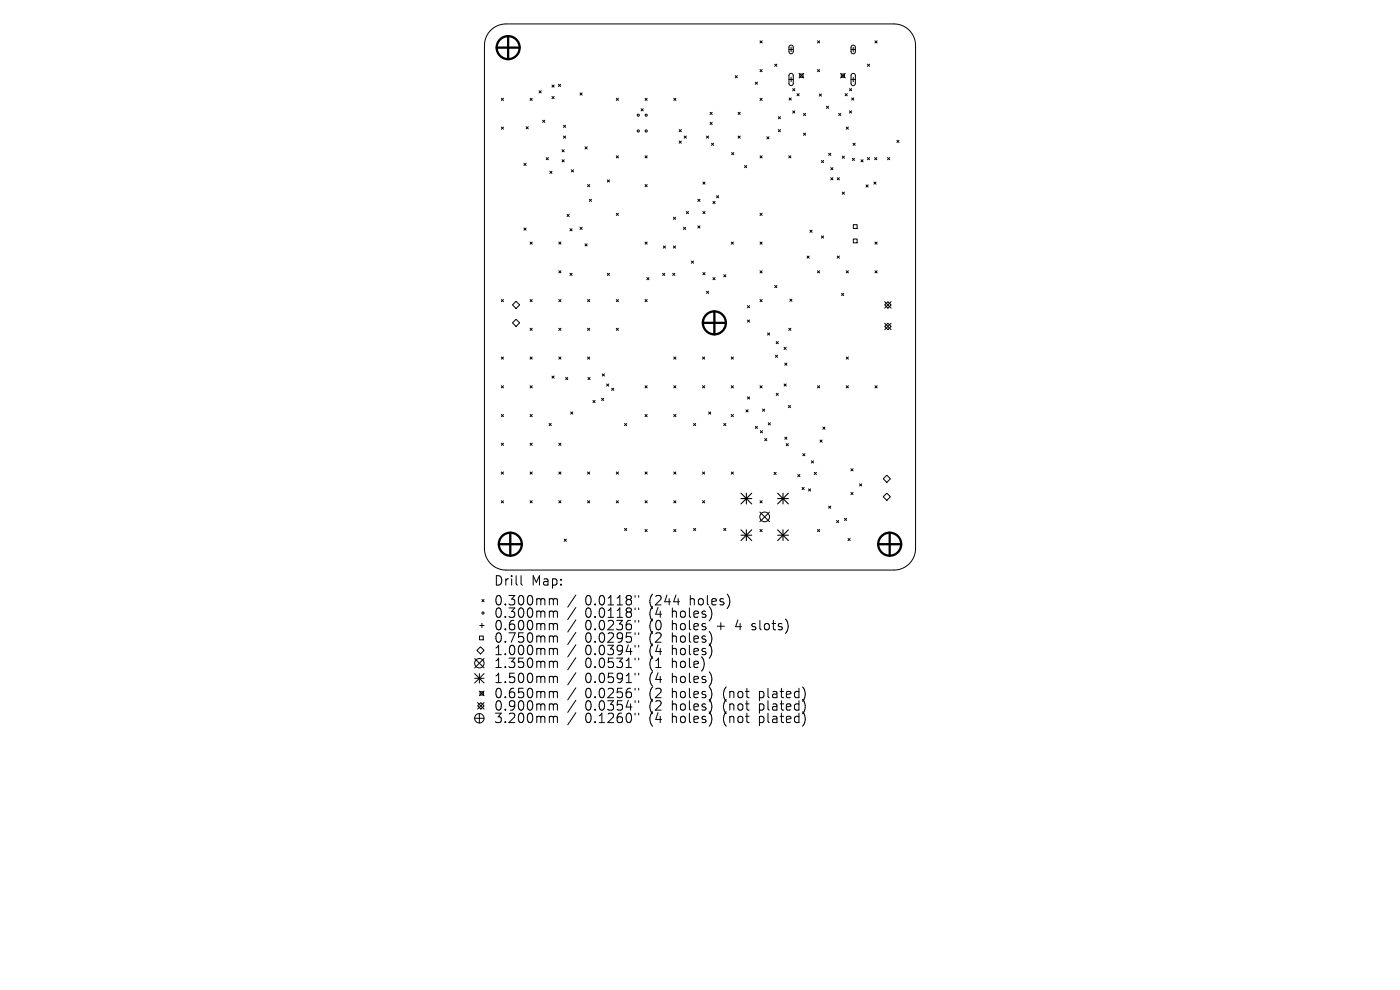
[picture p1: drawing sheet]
<svg xmlns="http://www.w3.org/2000/svg" width="297mm" height="210mm" viewBox="0 0 297 210" stroke-linecap="round" stroke-linejoin="round" font-family="sans-serif">
<defs><g id="words">
<g font-size="2.8">
<text x="104.7" y="124.5">Drill</text>
<text x="112.7" y="124.5">Map:</text>
<text x="104.7" y="128.7">0.300mm</text>
<text x="104.7" y="131.3">0.300mm</text>
<text x="124.1" y="128.7">0.0118&quot;</text>
<text x="124.1" y="131.3">0.0118&quot;</text>
<text x="137.9" y="128.7">(244</text>
<text x="137.9" y="131.3">(4</text>
<text x="142.8" y="131.3">holes)</text>
<text x="146.6" y="128.7">holes)</text>
<text x="104.7" y="134">0.600mm</text>
<text x="104.7" y="136.6">0.750mm</text>
<text x="124.1" y="134">0.0236&quot;</text>
<text x="124.1" y="136.6">0.0295&quot;</text>
<text x="137.9" y="134">(0</text>
<text x="137.9" y="136.6">(2</text>
<text x="142.8" y="134">holes</text>
<text x="142.8" y="136.6">holes)</text>
<text x="152.6" y="134">+</text>
<text x="156.8" y="134">4</text>
<text x="160.4" y="134">slots)</text>
<text x="104.7" y="139.3">1.000mm</text>
<text x="104.7" y="142">1.350mm</text>
<text x="124.1" y="139.3">0.0394&quot;</text>
<text x="124.1" y="142">0.0531&quot;</text>
<text x="137.9" y="139.3">(4</text>
<text x="137.9" y="142">(1</text>
<text x="142.8" y="139.3">holes)</text>
<text x="142.8" y="142">hole)</text>
<text x="104.7" y="145.2">1.500mm</text>
<text x="104.7" y="148.4">0.650mm</text>
<text x="124.1" y="145.2">0.0591&quot;</text>
<text x="124.1" y="148.4">0.0256&quot;</text>
<text x="137.9" y="145.2">(4</text>
<text x="137.9" y="148.4">(2</text>
<text x="142.8" y="145.2">holes)</text>
<text x="142.8" y="148.4">holes)</text>
<text x="153.9" y="148.4">(not</text>
<text x="161.7" y="148.4">plated)</text>
<text x="104.7" y="151">0.900mm</text>
<text x="104.7" y="153.7">3.200mm</text>
<text x="124.1" y="151">0.0354&quot;</text>
<text x="124.1" y="153.7">0.1260&quot;</text>
<text x="137.9" y="151">(2</text>
<text x="137.9" y="153.7">(4</text>
<text x="142.8" y="151">holes)</text>
<text x="142.8" y="153.7">holes)</text>
<text x="153.9" y="151">(not</text>
<text x="153.9" y="153.7">(not</text>
<text x="161.7" y="151">plated)</text>
<text x="161.7" y="153.7">plated)</text>
</g>
</g></defs>
<g fill="none" stroke="#000" stroke-width=".21">
<path d="M104.2 6.3l1.3-.8 1.8-.4h82.4a4.6 4.6 0 0 1 4.5 4.5v106.8a4.6 4.6 0 0 1-4.5 4.5h-82.4a4.6 4.6 0 0 1-4.5-4.5v-106.8l.2-1.5 .5-1zM114.4 19.3l.4 .4M114.8 19.3l-.4 .4M117.1 18l.5 .5M117.6 18l-.5 .5M118.5 17.9l.4 .4M118.9 17.9l-.4 .4M123 19.7l.5 .5M123.5 19.7l-.5 .5M156 16.1l.4 .4M156.4 16.1l-.4 .4M160.2 17.4l.5 .5"/>
<path d="M160.7 17.4l-.5 .5M161.2 8.7l.5 .4M161.2 14.8l.5 .4M161.7 14.8l-.5 .4M161.7 8.7l-.5 .4M164.4 13.6l.4 .5M164.8 13.6l-.4 .5M167.4 10.5h.9M167.4 16.9h.9M167.5 9.7l.4-.1 .4 .3v1.1l-.4 .4-.3-.1-.2-.2v-1.1zM167.5 15.7l.4-.1 .4 .3v1.9l-.4 .3h-.3l-.2-.3v-1.8zM167.8 10v.9"/>
<path d="M167.8 16.4v.9M168.2 18.8l.4 .5M168.6 18.8l-.4 .5M169.1 19.9l.4 .4M169.5 15.6l1 .9M169.5 19.9l-.4 .4M169.7 15.7h.7v.7h-.7zM170.5 15.6l-1 .9M173.4 8.7l.5 .4M173.4 14.8l.5 .4M173.8 19.9l.5 .5M173.9 8.7l-.5 .4"/>
<path d="M173.9 14.8l-.5 .4M174.3 19.9l-.5 .5M178.3 15.6l1 .9M178.5 15.7h.7v.7h-.7zM179.3 19.9l.5 .4M179.3 15.6l-1 .9M179.8 19.9l-.5 .4M180.2 18.8l.5 .5M180.5 10.5h1M180.5 16.9h1M180.7 18.8l-.5 .5M180.7 9.7l.4-.1 .3 .3 .1 1.1-.4 .4-.3-.1-.2-.2-.1-1.1z"/>
<path d="M180.7 15.7l.4-.1 .4 .3v1.9l-.4 .3h-.4l-.1-.3-.1-1.8zM181 10v.9M181 16.4v.9M184 13.6l.5 .5M184.5 13.6l-.5 .5M185.6 8.7l.5 .4M186.1 8.7l-.5 .4M106.4 20.9l.4 .4M106.4 27l.4 .4M106.8 20.9l-.4 .4M106.8 27l-.4 .4M111.2 34.6l.4 .5"/>
<path d="M111.6 34.6l-.4 .5M111.6 26.9l.5 .4M112.1 26.9l-.5 .4M112.4 20.9l.5 .4M112.9 20.9l-.5 .4M115.1 25.5l.5 .5M115.6 25.5l-.5 .5M115.9 33.4l.4 .5M116.3 33.4l-.4 .5M116.6 36.3l.5 .5M117.1 36.3l-.5 .5M117.1 20.5l.5 .4"/>
<path d="M117.6 20.5l-.5 .4M119.2 31.8l.5 .4M119.2 33.9l.5 .4M119.5 26.6l.5 .4M119.5 28.9l.5 .4M119.7 31.8l-.5 .4M119.7 33.9l-.5 .4M120 26.6l-.5 .4M120 28.9l-.5 .4M121.2 36l.5 .5M121.7 36l-.5 .5M124.1 31.1l.5 .5"/>
<path d="M124.6 31.1l-.5 .5M124.6 39.1l.5 .5M125.1 39.1l-.5 .5M128.8 38.2l.5 .4M129.3 38.2l-.5 .4M130.7 20.9l.5 .4M130.7 33l.5 .5M131.2 33l-.5 .5M131.2 20.9l-.5 .4M136 23.1l.5 .4M136.5 23.1l-.5 .4M136.8 39.1l.5 .5"/>
<path d="M136.8 20.9l.5 .4M136.8 33l.5 .5M137.3 33l-.5 .5M137.3 39.1l-.5 .5M137.3 20.9l-.5 .4M142.9 20.9l.5 .4M143.4 20.9l-.5 .4M144.1 27.5l.4 .4M144.1 29.9l.4 .5M144.5 27.5l-.4 .4M144.5 29.9l-.4 .5M145.1 28.9l.5 .4"/>
<path d="M145.6 28.9l-.5 .4M149.1 38.6l.5 .5M149.6 38.6l-.5 .5M149.9 28.9l.4 .4M150.3 28.9l-.4 .4M150.6 23.8l.5 .5M150.6 26l.5 .4M150.9 30.4l.5 .4M151.1 23.8l-.5 .5M151.1 26l-.5 .4M151.4 30.4l-.5 .4M155.2 32.4l.5 .4"/>
<path d="M155.7 32.4l-.5 .4M156.6 23.8l.4 .5M156.6 28.9l.4 .4M157 23.8l-.4 .5M157 28.9l-.4 .4M158 35.1l.4 .5M158.4 35.1l-.4 .5M161.2 20.9l.5 .4M161.2 33l.5 .5M161.7 20.9l-.5 .4M161.7 33l-.5 .5M162.7 29l.4 .5"/>
<path d="M163.1 29l-.4 .5M165.1 24.7l.5 .5M165.1 27.5l.5 .4M165.6 24.7l-.5 .5M165.6 27.5l-.5 .4M167.3 33l.5 .5M167.4 20.8l.5 .4M167.8 33l-.5 .5M167.9 20.8l-.5 .4M168.2 23.5l.4 .5M168.6 23.5l-.4 .5M170.5 24.1l.4 .4"/>
<path d="M170.5 28.2l.4 .5M170.9 24.1l-.4 .4M170.9 28.2l-.4 .5M174.3 34l.4 .5M174.7 34l-.4 .5M175.3 22.5l.5 .5M175.8 22.5l-.5 .5M175.8 32.5l.4 .5M176.2 32.5l-.4 .5M176.2 35.6l.5 .4M176.2 37.7l.5 .5M176.7 35.6l-.5 .4"/>
<path d="M176.7 37.7l-.5 .5M177.6 37.7l.5 .5M177.9 24.1l.5 .4M178.1 37.7l-.5 .5M178.4 24.1l-.5 .4M178.7 33.1l.4 .5M179.1 33.1l-.4 .5M179.5 27l.5 .4M180 27l-.5 .4M180.2 23.5l.5 .5M180.7 23.5l-.5 .5M180.7 20.8l.4 .4"/>
<path d="M180.8 33.6l.5 .4M181 30.4l.4 .4M181.1 20.8l-.4 .4M181.3 33.6l-.5 .4M181.4 30.4l-.4 .4M182.6 33.9l.5 .4M183.1 33.9l-.5 .4M183.7 39.2l.5 .5M184 33.4l.5 .5M184.2 39.2l-.5 .5M184.5 33.4l-.5 .5M185.4 38.6l.4 .5"/>
<path d="M185.5 33.4l.5 .5M185.8 38.6l-.4 .5M186 33.4l-.5 .5M188.3 33.4l.4 .5M188.7 33.4l-.4 .5M190.3 29.8l.4 .4M190.7 29.8l-.4 .4M111.2 48.4l.4 .4M111.6 48.4l-.4 .4M112.4 51.3l.5 .5M112.9 51.3l-.5 .5M118.5 51.3l.5 .5"/>
<path d="M118.5 57.4l.5 .5M119 51.3l-.5 .5M119 57.4l-.5 .5M120.3 45.5l.5 .4M120.8 45.5l-.5 .4M120.9 48.5l.5 .5M120.9 58l.5 .4M121.4 48.5l-.5 .5M121.4 58l-.5 .4M123 48.2l.5 .5M123.5 48.2l-.5 .5M124.1 51.7l.5 .5"/>
<path d="M124.6 51.7l-.5 .5M125 42.3l.5 .4M125.5 42.3l-.5 .4M128.8 58l.5 .4M129.3 58l-.5 .4M130.7 45.2l.5 .5M131.2 45.2l-.5 .5M136.8 51.3l.5 .5M137.2 58.9l.5 .4M137.3 51.3l-.5 .5M137.7 58.9l-.5 .4M140.6 58l.4 .4"/>
<path d="M140.7 52.2l.5 .4M141 58l-.4 .4M141.2 52.2l-.5 .4M142.7 58l.5 .4M142.9 46.1l.4 .4M142.9 52.2l.4 .4M143.2 58l-.5 .4M143.3 46.1l-.4 .4M143.3 52.2l-.4 .4M145 48.2l.5 .5M145.5 48.2l-.5 .5M145.6 44.9l.5 .4"/>
<path d="M146.1 44.9l-.5 .4M146.7 55.4l.4 .4M147.1 55.4l-.4 .4M148 42.3l.5 .4M148 47.9l.5 .5M148.5 42.3l-.5 .4M148.5 47.9l-.5 .5M149.1 57.8l.5 .5M149.1 44.9l.5 .4M149.6 44.9l-.5 .4M149.6 57.8l-.5 .5M151.2 42.7l.5 .5"/>
<path d="M151.2 58.9l.5 .4M151.7 58.9l-.5 .4M151.7 42.7l-.5 .5M152 41.5l.5 .5M152.5 41.5l-.5 .5M153.5 58.3l.5 .4M154 58.3l-.5 .4M155.1 51.3l.5 .5M155.6 51.3l-.5 .5M161.2 45.2l.5 .5M161.2 57.4l.5 .5M161.2 51.3l.5 .5"/>
<path d="M161.7 45.2l-.5 .5M161.7 51.3l-.5 .5M161.7 57.4l-.5 .5M171.2 54.3l.5 .5M171.7 54.3l-.5 .5M171.8 48.8l.5 .5M172.3 48.8l-.5 .5M173.4 57.4l.5 .5M173.9 57.4l-.5 .5M174.3 50l.4 .5M174.7 50l-.4 .5M177.6 54.3l.5 .5"/>
<path d="M178.1 54.3l-.5 .5M178.7 40.7l.4 .5M179.1 40.7l-.4 .5M179.5 57.4l.5 .5M180 57.4l-.5 .5M181 47.7h.8v.8h-.8zM181 50.7h.8v.8h-.8zM185.6 51.3l.5 .5M185.6 57.4l.5 .5M186.1 57.4l-.5 .5M186.1 51.3l-.5 .5M106.4 63.5l.4 .5"/>
<path d="M106.4 75.7l.4 .5M106.8 63.5l-.4 .5M106.8 75.7l-.4 .5M108.7 64.7l.8-.8 .7 .8-.7 .7zM108.7 68.5l.8-.8 .7 .8-.7 .8zM112.4 63.5l.5 .5M112.4 69.6l.5 .5M112.4 75.7l.5 .5M112.9 69.6l-.5 .5M112.9 75.7l-.5 .5M112.9 63.5l-.5 .5M117.1 79.8l.5 .4"/>
<path d="M117.6 79.8l-.5 .4M118.5 69.6l.5 .5M118.5 75.7l.5 .5M118.5 63.5l.5 .5M119 63.5l-.5 .5M119 69.6l-.5 .5M119 75.7l-.5 .5M124.6 63.5l.5 .5M124.6 69.6l.5 .5M124.6 75.7l.5 .5M125.1 63.5l-.5 .5M125.1 69.6l-.5 .5"/>
<path d="M125.1 75.7l-.5 .5M127.8 79.3l.4 .5M128.2 79.3l-.4 .5M130.7 69.6l.5 .5M130.7 63.5l.5 .5M131.2 63.5l-.5 .5M131.2 69.6l-.5 .5M136.8 63.5l.5 .5M137.3 63.5l-.5 .5M142.9 75.7l.5 .5M143.4 75.7l-.5 .5M149 75.7l.5 .5"/>
<path d="M149.5 75.7l-.5 .5M149.9 61.8l.4 .4M150.3 61.8l-.4 .4M155.1 75.7l.5 .5M155.6 75.7l-.5 .5M158.6 67.9l.4 .4M158.6 64.8l.4 .5M159 64.8l-.4 .5M159 67.9l-.4 .4M161.2 63.5l.5 .5M161.7 63.5l-.5 .5M162.8 70.6l.5 .5"/>
<path d="M163.3 70.6l-.5 .5M164.4 60.6l.4 .4M164.5 75.3l.5 .5M164.7 72.5l.4 .4M164.8 60.6l-.4 .4M165 75.3l-.5 .5M165.1 72.5l-.4 .4M166.3 73.7l.5 .4M166.5 77l.4 .5M166.8 73.7l-.5 .4M166.9 77l-.4 .5M167.3 69.6l.5 .5"/>
<path d="M167.6 63.5l.4 .4M167.8 69.6l-.5 .5M168 63.5l-.4 .4M178.5 62.2l.5 .5M179 62.2l-.5 .5M179.5 75.7l.5 .5M180 75.7l-.5 .5M187.7 69.3l.7-.7 .6 .7-.6 .6zM187.7 64l1.3 1.4M187.7 68.6l1.3 1.3M188.4 64l.6 .7-.6 .7-.7-.7zM189 64l-1.3 1.4"/>
<path d="M189 68.6l-1.3 1.3M106.4 81.8l.4 .5M106.4 87.9l.4 .5M106.4 94l.4 .5M106.8 81.8l-.4 .5M106.8 87.9l-.4 .5M106.8 94l-.4 .5M112.4 81.8l.5 .5M112.4 87.9l.5 .5M112.4 94l.5 .5M112.9 81.8l-.5 .5M112.9 87.9l-.5 .5"/>
<path d="M112.9 94l-.5 .5M116.5 89.8l.4 .5M116.9 89.8l-.4 .5M118.5 94l.5 .5M119 94l-.5 .5M120 80.1l.5 .4M120.5 80.1l-.5 .4M121.1 87.4l.4 .4M121.5 87.4l-.4 .4M124.7 80.1l.5 .4M125.2 80.1l-.5 .4M125.8 85l.4 .4"/>
<path d="M126.2 85l-.4 .4M127.6 84.5l.5 .5M128.1 84.5l-.5 .5M128.7 81.4l.4 .5M129.1 81.4l-.4 .5M129.8 82.4l.4 .4M130.2 82.4l-.4 .4M132.5 89.8l.5 .5M133 89.8l-.5 .5M136.8 87.9l.5 .5M136.8 81.8l.5 .5M137.3 81.8l-.5 .5"/>
<path d="M137.3 87.9l-.5 .5M142.9 81.8l.5 .5M142.9 87.9l.5 .5M143.4 81.8l-.5 .5M143.4 87.9l-.5 .5M147.1 89.8l.5 .5M147.6 89.8l-.5 .5M149 81.8l.5 .5M149.5 81.8l-.5 .5M150.3 87.4l.5 .4M150.8 87.4l-.5 .4M153.5 89.8l.5 .5"/>
<path d="M154 89.8l-.5 .5M155.1 81.8l.5 .5M155.1 87.9l.5 .5M155.6 87.9l-.5 .5M155.6 81.8l-.5 .5M158.3 86.9l.4 .5M158.6 84.2l.4 .4M158.7 86.9l-.4 .5M159 84.2l-.4 .4M160.2 90.4l.5 .5M160.7 90.4l-.5 .5M161.2 81.8l.5 .5"/>
<path d="M161.3 91.4l.5 .4M161.7 81.8l-.5 .5M161.8 86.8l.4 .4M161.8 91.4l-.5 .4M162.2 86.8l-.4 .4M162.2 93l.5 .5M162.7 93l-.5 .5M163 89.7l.4 .4M163.4 89.7l-.4 .4M164.7 83.4l.4 .5M165.1 83.4l-.4 .5M166.3 81.4l.5 .5"/>
<path d="M166.5 92.7l.4 .5M166.8 81.4l-.5 .5M166.8 94.1l.5 .5M166.9 92.7l-.4 .5M167.3 86l.4 .5M167.3 94.1l-.5 .5M167.7 86l-.4 .5M170.3 96.2l.5 .5M170.8 96.2l-.5 .5M172.1 97.8l.5 .4M172.6 97.8l-.5 .4M173.4 81.8l.5 .5"/>
<path d="M173.9 81.8l-.5 .5M174 93.3l.4 .5M174.4 93.3l-.4 .5M174.6 90.6l.4 .5M175 90.6l-.4 .5M179.5 81.8l.5 .5M180 81.8l-.5 .5M180.5 99.4l.5 .5M181 99.4l-.5 .5M185.6 81.8l.5 .5M186.1 81.8l-.5 .5M106.4 100.1l.4 .5"/>
<path d="M106.4 106.2l.4 .5M106.8 100.1l-.4 .5M106.8 106.2l-.4 .5M112.4 106.2l.5 .5M112.4 100.1l.5 .5M112.9 100.1l-.5 .5M112.9 106.2l-.5 .5M118.5 100.1l.5 .5M118.5 106.2l.5 .5M119 100.1l-.5 .5M119 106.2l-.5 .5M119.7 114.4l.4 .4"/>
<path d="M120.1 114.4l-.4 .4M124.6 100.1l.5 .5M124.6 106.2l.5 .5M125.1 100.1l-.5 .5M125.1 106.2l-.5 .5M130.7 106.2l.5 .5M130.7 100.1l.5 .5M131.2 100.1l-.5 .5M131.2 106.2l-.5 .5M132.5 112.1l.5 .4M133 112.1l-.5 .4M136.8 106.2l.5 .5"/>
<path d="M136.8 100.1l.5 .5M136.8 112.3l.5 .5M137.3 100.1l-.5 .5M137.3 106.2l-.5 .5M137.3 112.3l-.5 .5M142.9 106.2l.5 .5M142.9 100.1l.5 .5M142.9 112.3l.5 .5M143.4 100.1l-.5 .5M143.4 106.2l-.5 .5M143.4 112.3l-.5 .5M147.1 112.1l.5 .4"/>
<path d="M147.6 112.1l-.5 .4M149 106.2l.5 .5M149 100.1l.5 .5M149.5 100.1l-.5 .5M149.5 106.2l-.5 .5M153.5 112.1l.5 .4M154 112.1l-.5 .4M155.1 100.1l.5 .5M155.6 100.1l-.5 .5M161.2 108.6l2 2.1M161.2 112.3l.5 .5M161.2 106.2l.5 .5"/>
<path d="M161.7 106.2l-.5 .5M161.7 112.3l-.5 .5M163.2 108.6l-2 2.1M164.2 100.2l.5 .5M164.7 100.2l-.5 .5M169.2 100.7l.5 .4M169.7 100.7l-.5 .4M170.1 103.4l.5 .5M170.6 103.4l-.5 .5M171.5 103.7l.5 .5M172 103.7l-.5 .5M172.7 100.2l.5 .5"/>
<path d="M173.2 100.2l-.5 .5M173.4 112.3l.5 .5M173.9 112.3l-.5 .5M175.8 107.4l.4 .4M176.2 107.4l-.4 .4M177.5 110.4l.4 .5M177.9 110.4l-.4 .5M179.1 110l.5 .4M179.6 110l-.5 .4M179.9 114.2l.5 .5M180.4 114.2l-.5 .5M180.5 104.5l.5 .4"/>
<path d="M181 104.5l-.5 .4M182.3 102.6l.5 .5M182.8 102.6l-.5 .5M188.1 100.8l.8 .8-.8 .7-.7-.7zM188.1 104.6l.8 .8-.8 .7-.7-.7zM100.7 139.7l2 2M101.2 138l.7-.8 .8 .8-.8 .7zM101.7 134.9h.8v.8h-.8zM101.8 132.7h.9M102.2 127.2l.5 .4M102.2 132.2v.9M102.7 127.2l-.5 .4"/>
<path d="M102.7 139.7l-2 2M110.5 122.1v1.7l.3 .3M116.8 127h.3l.3 .3M116.8 129.6h.3l.3 .3M116.8 132.3h.3l.3 .3M116.8 134.9h.3l.3 .3M116.8 137.5h.3l.3 .3M117.4 127.3l.3-.3 .5 .1 .1 1.2M117.4 127.3v1M117.4 129.9v1.1M117.4 132.6v1M117.4 135.2v1"/>
<path d="M117.4 137.8v1.1M117.4 129.9l.3-.3 .5 .1 .1 1.3M117.4 132.6l.3-.3 .5 .1 .1 1.2M117.4 135.2l.3-.3 .5 .1 .1 1.2M117.4 137.8l.3-.3 .5 .1 .1 1.3M122.2 126.2l-1.8 2.6M122.2 128.9l-1.8 2.5M122.2 131.5l-1.8 2.6M122.2 134.1l-1.8 2.6M122.2 136.8l-1.8 2.6M122.2 139.5l-1.8 2.6M134.7 126.3v.4"/>
<path d="M134.7 129v.3M134.7 131.6v.4M134.7 134.2v.4M134.7 136.9v.4M134.7 139.6v.4M135.5 126.3v.4M135.5 129v.3M135.5 131.6v.4M135.5 134.2v.4M135.5 136.9v.4M135.5 139.6v.4M159.5 133.5l.2 .1"/>
<path d="M159.6 132.4v.4M100.7 142.9l2 2M100.7 143.9h2M100.7 152.4h2M101.3 149.7l.7-.7 .7 .7-.7 .7zM101.3 149l1.4 1.4M101.7 142.9v2M101.7 151.4v2M101.7 146.6l1 1M101.8 146.7h.7v.7h-.7zM102.7 142.9l-2 2M102.7 146.6l-1 1"/>
<path d="M102.7 149l-1.4 1.4M116.8 140.3h.3l.3 .3M116.8 143.5h.3l.3 .3M116.8 146.7h.3l.3 .3M116.8 149.3h.3l.3 .3M116.8 152h.3l.3 .2M117.4 140.6v1M117.4 143.8v1M117.4 147v1M117.4 149.6v1M117.4 152.2v1.1M117.4 140.6l.3-.3 .5 .1 .1 1.2"/>
<path d="M117.4 143.8l.3-.3 .5 .1 .1 1.2M117.4 147l.3-.3 .5 .1 .1 1.2M117.4 149.6l.3-.3 .5 .1 .1 1.2M117.4 152.2l.3-.2h.5l.1 1.3M122.2 142.7l-1.8 2.6M122.2 145.9l-1.8 2.6M122.2 148.5l-1.8 2.6M122.2 151.2l-1.8 2.6M134.7 142.8v.4M134.7 146v.4M134.7 148.6v.4M134.7 151.3v.4"/>
<path d="M135.5 142.8v.4M135.5 146v.4M135.5 148.6v.4M135.5 151.3v.4"/>
<circle cx="135.4" cy="24.4" r=".23"/>
<circle cx="135.4" cy="27.8" r=".23"/>
<circle cx="137.1" cy="24.4" r=".23"/>
<circle cx="137.1" cy="27.8" r=".23"/>
<circle cx="162.2" cy="109.6" r="1.03"/>
<circle cx="102.5" cy="130" r=".23"/>
<circle cx="101.7" cy="152.4" r="1"/>
<circle cx="101.7" cy="140.7" r="1"/>
</g>
<g fill="none" stroke="#000" stroke-width=".23">
<path d="M157.2 104.6l2.3 2.3M157.2 105.8h2.3M157.2 112.4l2.3 2.3M157.2 113.5h2.3M158.3 104.6v2.3M158.3 112.4v2.3M159.5 104.6l-2.3 2.3M159.5 112.4l-2.3 2.3M165 112.4l2.3 2.3M165 105.8h2.3M165 113.5h2.3M165 104.6l2.3 2.3"/>
<path d="M166.1 104.6v2.3M166.1 112.4v2.3M167.3 104.6l-2.3 2.3M167.3 112.4l-2.3 2.3"/>
</g>
<g fill="none" stroke="#000" stroke-width=".49">
<path d="M105.4 10.1h4.8M107.8 7.7v4.8M149.1 68.5h4.9M151.5 66.1v4.8M105.8 115.4h4.9M108.3 113v4.9M186.3 115.4h4.9M188.7 113v4.9"/>
<circle cx="107.8" cy="10.1" r="2.44"/>
<circle cx="151.5" cy="68.5" r="2.44"/>
<circle cx="108.3" cy="115.4" r="2.44"/>
<circle cx="188.7" cy="115.4" r="2.44"/>
</g>
<use href="#words"/>
</svg>
